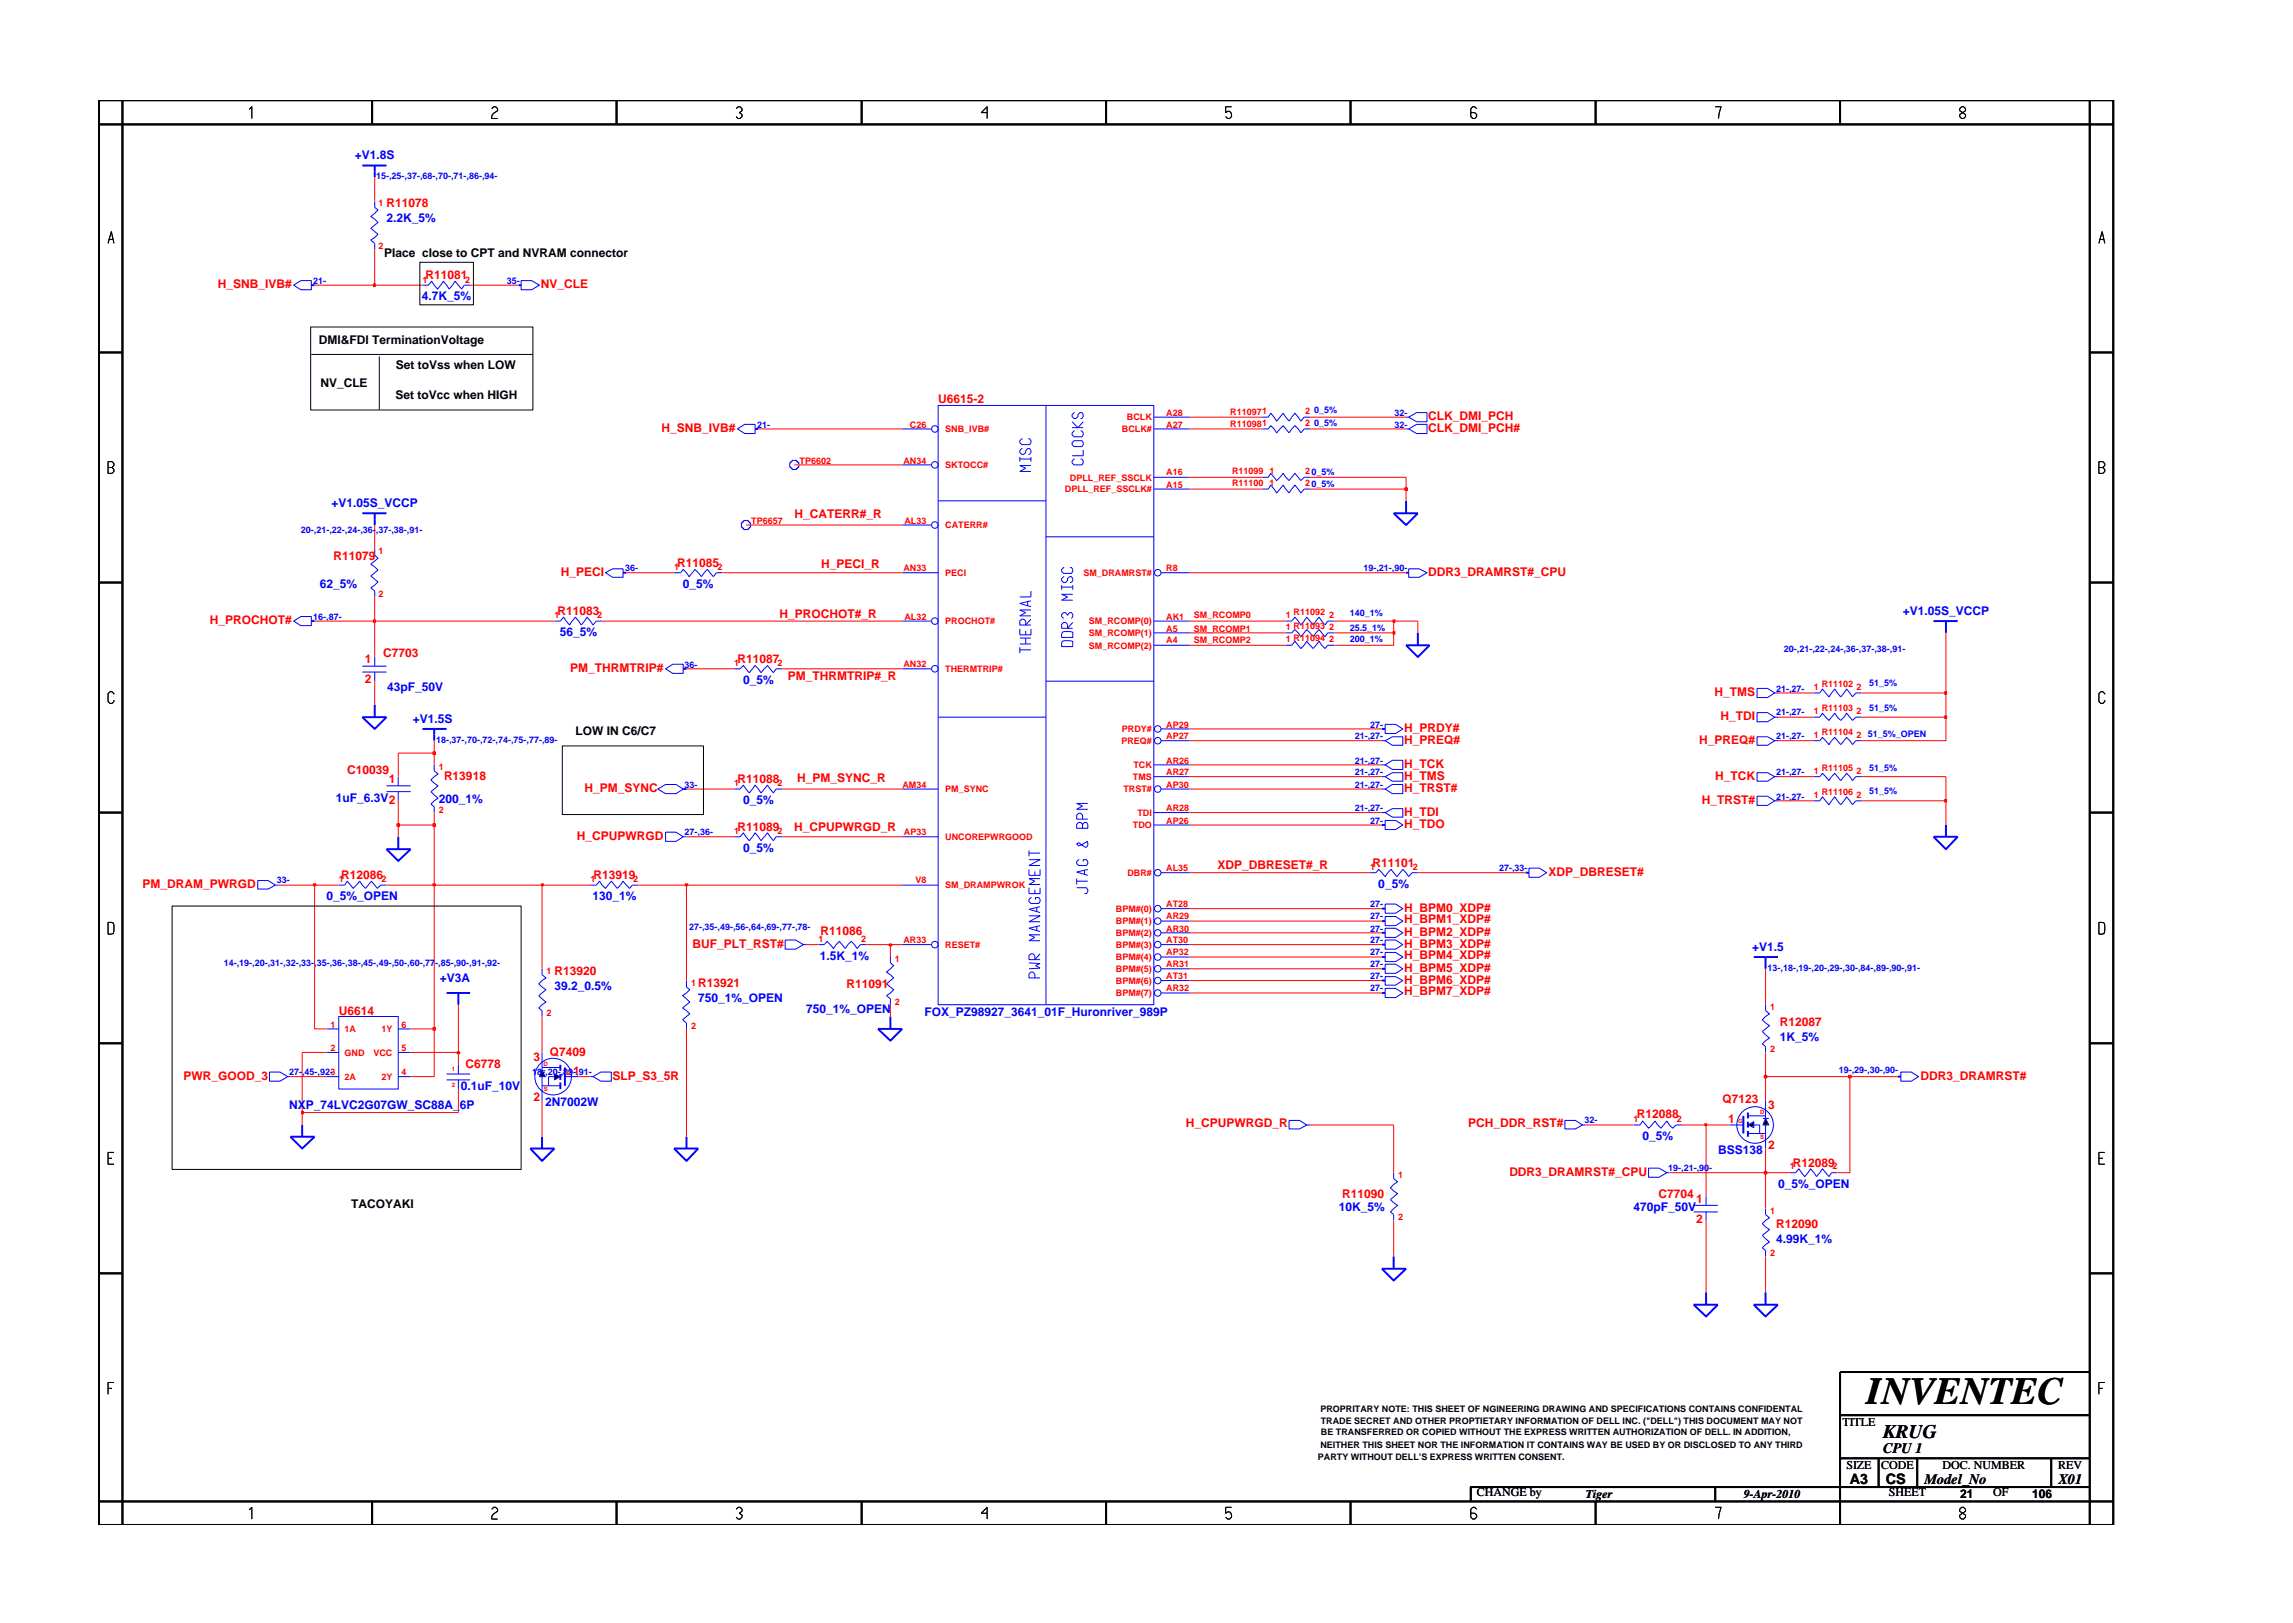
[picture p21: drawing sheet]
<svg xmlns="http://www.w3.org/2000/svg" width="297mm" height="210mm" viewBox="0 0 297 210" stroke-linecap="round" stroke-linejoin="round" font-family="sans-serif">
<defs><g id="words">
<text font-size="5" x="241.8" y="181.9">INVENTEC</text>
<text font-size="2.5" x="244" y="186.3">KRUG</text>
<g font-size="1.9">
<text x="244" y="188.2">CPU 1</text>
<text x="239.6" y="192.2">A3</text>
<text x="244.3" y="192.3">CS</text>
<text x="249.3" y="192.2">Model_No</text>
<text x="266.6" y="192.2">X01</text>
</g>
<g font-size="1.6" fill="#00f">
<text x="46" y="20.6">+V1.8S</text>
<text x="50.1" y="28.8">2.2K_5%</text>
<text x="54.7" y="38.9">4.7K_5%</text>
<text x="43" y="65.7">+V1.05S_VCCP</text>
<text x="41.4" y="76.1">62_5%</text>
<text x="88.5" y="76.1">0_5%</text>
<text x="72.5" y="82.4">56_5%</text>
<text x="246.5" y="79.7">+V1.05S_VCCP</text>
<text x="50.2" y="89.5">43pF_50V</text>
<text x="96.3" y="88.6">0_5%</text>
<text x="53.5" y="93.6">+V1.5S</text>
<text x="43.5" y="103.9">1uF_6.3V2</text>
<text x="56.8" y="104.1">200_1%</text>
<text x="96.3" y="104.2">0_5%</text>
<text x="96.3" y="110.3">0_5%</text>
<text x="42.3" y="116.6">0_5%_OPEN</text>
<text x="76.8" y="116.6">130_1%</text>
<text x="178.6" y="115">0_5%</text>
<text x="106.2" y="124.4">1.5K_1%</text>
<text x="227" y="123.2">+V1.5</text>
<text x="57" y="127.3">+V3A</text>
<text x="71.8" y="128.2">39.2_0.5%</text>
<text x="90.5" y="129.8">750_1%_OPEN</text>
<text x="104.4" y="131.3">750_1%_OPEN</text>
<text x="119.7" y="131.7">FOX_PZ98927_3641_01F_Huronriver_989P</text>
<text x="230.6" y="134.9">1K_5%</text>
<text x="37.5" y="143.7">NXP_74LVC2G07GW_SC88A_6P</text>
<text x="59.7" y="141.2">0.1uF_10V</text>
<text x="70.6" y="143.3">2N7002W</text>
<text x="212.8" y="147.7">0_5%</text>
<text x="222.6" y="149.5">BSS138</text>
<text x="230.4" y="153.9">0_5%_OPEN</text>
<text x="173.4" y="156.8">10K_5%</text>
<text x="211.6" y="156.9">470pF_50V</text>
<text x="230.1" y="161">4.99K_1%</text>
</g>
<g font-size="1.6" fill="#f00">
<text x="50.1" y="26.9">R11078</text>
<text x="28.2" y="37.3">H_SNB_IVB#</text>
<text x="55.1" y="36.2">R11081</text>
<text x="70" y="37.3">NV_CLE</text>
<text x="121.5" y="52.3">U6615-2</text>
<text x="85.7" y="56">H_SNB_IVB#</text>
<text x="185" y="54.4">CLK_DMI_PCH</text>
<text x="185" y="56">CLK_DMI_PCH#</text>
<text x="102.9" y="67.1">H_CATERR#_R</text>
<text x="43.2" y="72.6">R11079</text>
<text x="72.6" y="74.6">H_PECI</text>
<text x="87.7" y="73.4">R11085</text>
<text x="106.4" y="73.6">H_PECI_R</text>
<text x="185" y="74.6">DDR3_DRAMRST#_CPU</text>
<text x="27.2" y="80.9">H_PROCHOT#</text>
<text x="72.2" y="79.7">R11083</text>
<text x="101" y="80">H_PROCHOT#_R</text>
<text x="47.3" y="85.9">1</text>
<text x="47.3" y="88.5">2</text>
<text x="49.6" y="85.1">C7703</text>
<text x="73.9" y="87">PM_THRMTRIP#</text>
<text x="95.5" y="85.9">R11087</text>
<text x="102" y="88.1">PM_THRMTRIP#_R</text>
<text x="181.9" y="94.8">H_PRDY#</text>
<text x="222.1" y="90.2">H_TMS</text>
<text x="222.9" y="93.2">H_TDI</text>
<text x="45" y="100.3">C10039</text>
<text x="50.4" y="101.5">1</text>
<text x="57.5" y="101">R13918</text>
<text x="95.5" y="101.5">R11088</text>
<text x="103.3" y="101.3">H_PM_SYNC_R</text>
<text x="181.9" y="96.4">H_PREQ#</text>
<text x="181.9" y="99.5">H_TCK</text>
<text x="181.9" y="101">H_TMS</text>
<text x="220.1" y="96.4">H_PREQ#</text>
<text x="222.2" y="101">H_TCK</text>
<text x="75.7" y="102.6">H_PM_SYNC</text>
<text x="95.5" y="107.6">R11089</text>
<text x="102.9" y="107.7">H_CPUPWRGD_R</text>
<text x="181.9" y="102.6">H_TRST#</text>
<text x="181.9" y="105.7">H_TDI</text>
<text x="181.9" y="107.3">H_TDO</text>
<text x="220.5" y="104.1">H_TRST#</text>
<text x="44.2" y="113.8">R12086</text>
<text x="74.7" y="108.8">H_CPUPWRGD</text>
<text x="76.9" y="113.8">R13919</text>
<text x="157.7" y="112.6">XDP_DBRESET#_R</text>
<text x="177.8" y="112.3">R11101</text>
<text x="200.6" y="113.5">XDP_DBRESET#</text>
<text x="18.5" y="115">PM_DRAM_PWRGD</text>
<text x="181.9" y="118.1">H_BPM0_XDP#</text>
<text x="181.9" y="119.6">H_BPM1_XDP#</text>
<text x="89.7" y="122.8">BUF_PLT_RST#</text>
<text x="106.3" y="121.2">R11086</text>
<text x="181.9" y="121.2">H_BPM2_XDP#</text>
<text x="181.9" y="122.8">H_BPM3_XDP#</text>
<text x="181.9" y="124.3">H_BPM4_XDP#</text>
<text x="181.9" y="125.9">H_BPM5_XDP#</text>
<text x="43.9" y="131.5">U6614</text>
<text x="71.8" y="126.3">R13920</text>
<text x="90.5" y="127.9">R13921</text>
<text x="109.7" y="128">R11091</text>
<text x="181.9" y="127.4">H_BPM6_XDP#</text>
<text x="181.9" y="128.9">H_BPM7_XDP#</text>
<text x="69.1" y="137.4">3</text>
<text x="71.2" y="136.8">Q7409</text>
<text x="230.6" y="133">R12087</text>
<text x="23.8" y="139.9">PWR_GOOD_3</text>
<text x="60.3" y="138.4">C6778</text>
<text x="69.1" y="142.7">2</text>
<text x="74.3" y="139.3">1</text>
<text x="79.4" y="139.9">SLP_S3_5R</text>
<text x="223.1" y="142.9">Q7123</text>
<text x="229.1" y="143.7">3</text>
<text x="248.8" y="139.9">DDR3_DRAMRST#</text>
<text x="153.6" y="146.1">H_CPUPWRGD_R</text>
<text x="190.2" y="146">PCH_DDR_RST#</text>
<text x="212" y="144.9">R12088</text>
<text x="223.9" y="145.5">1</text>
<text x="229.1" y="148.9">2</text>
<text x="173.8" y="155.1">R11090</text>
<text x="195.5" y="152.3">DDR3_DRAMRST#_CPU</text>
<text x="214.8" y="155.2">C7704</text>
<text x="219.7" y="155.8">1</text>
<text x="232.3" y="151.2">R12089</text>
<text x="219.7" y="158.5">2</text>
<text x="230.1" y="159">R12090</text>
</g>
<g font-size="1.6">
<text x="49.8" y="33.3">Place close to CPT and NVRAM connector</text>
<text x="41.3" y="44.5">DMI&amp;FDI TerminationVoltage</text>
<text x="51.3" y="47.8">Set toVss when LOW</text>
<text x="41.5" y="50.1">NV_CLE</text>
<text x="51.2" y="51.6">Set toVcc when HIGH</text>
<text x="74.6" y="95.2">LOW IN C6/C7</text>
<text x="45.5" y="156.5">TACOYAKI</text>
<text x="238.7" y="184.8">TITLE</text>
<text x="239.2" y="190.4">SIZE</text>
<text x="243.7" y="190.4">CODE</text>
<text x="251.7" y="190.4">DOC. NUMBER</text>
<text x="266.6" y="190.4">REV</text>
<text x="191.3" y="193.8">CHANGE by</text>
<text x="205.4" y="194.1">Tiger</text>
<text x="225.9" y="194.1">9-Apr-2010</text>
<text x="244.7" y="193.8">SHEET</text>
<text x="253.9" y="194.1">21</text>
<text x="258.2" y="193.8">OF</text>
<text x="263.3" y="194.1">106</text>
</g>
<g font-size="1.2" fill="#00f">
<text x="48.7" y="23.2">15-,25-,37-,68-,70-,71-,86-,94-</text>
<text x="40.6" y="36.8">21-</text>
<text x="65.7" y="36.8">35-</text>
<text x="170.2" y="53.5">0_5%</text>
<text x="180.6" y="53.9">32-</text>
<text x="98.1" y="55.4">21-</text>
<text x="170.2" y="55.1">0_5%</text>
<text x="180.6" y="55.4">32-</text>
<text x="169.9" y="63.1">0_5%</text>
<text x="169.9" y="61.5">0_5%</text>
<text x="39" y="69">20-,21-,22-,24-,36-,37-,38-,91-</text>
<text x="81" y="74">36-</text>
<text x="176.6" y="74">19-,21-,90-</text>
<text x="40.6" y="80.3">16-,87-</text>
<text x="174.8" y="83.2">200_1%</text>
<text x="174.8" y="79.8">140_1%</text>
<text x="174.9" y="81.7">25.5_1%</text>
<text x="88.7" y="86.5">36-</text>
<text x="230.1" y="89.6">21-,27-</text>
<text x="231.1" y="84.4">20-,21-,22-,24-,36-,37-,38-,91-</text>
<text x="242.1" y="88.9">51_5%</text>
<text x="175.5" y="95.8">21-,27-</text>
<text x="177.5" y="94.3">27-</text>
<text x="230.1" y="95.8">21-,27-</text>
<text x="230.1" y="92.7">21-,27-</text>
<text x="241.9" y="95.4">51_5%_OPEN</text>
<text x="242.1" y="92.1">51_5%</text>
<text x="56.5" y="96.3">18-,37-,70-,72-,74-,75-,77-,89-</text>
<text x="175.5" y="98.9">21-,27-</text>
<text x="175.5" y="100.4">21-,27-</text>
<text x="230.1" y="100.4">21-,27-</text>
<text x="242.1" y="99.9">51_5%</text>
<text x="88.7" y="102.1">33-</text>
<text x="175.5" y="102.1">21-,27-</text>
<text x="175.5" y="105.1">21-,27-</text>
<text x="177.5" y="106.7">27-</text>
<text x="230.1" y="103.6">21-,27-</text>
<text x="242.1" y="102.9">51_5%</text>
<text x="88.7" y="108.2">27-,36-</text>
<text x="194.2" y="112.9">27-,33-</text>
<text x="35.8" y="114.4">33-</text>
<text x="177.5" y="117.5">27-</text>
<text x="177.5" y="119.1">27-</text>
<text x="29" y="125.1">14-,19-,20-,31-,32-,33-,35-,36-,38-,45-,49-,50-,60-,77-,85-,90-,91-,92-</text>
<text x="89.3" y="120.4">27-,35-,49-,56-,64-,69-,77-,78-</text>
<text x="177.5" y="123.7">27-</text>
<text x="177.5" y="125.3">27-</text>
<text x="177.5" y="120.7">27-</text>
<text x="177.5" y="122.2">27-</text>
<text x="229" y="125.8">13-,18-,19-,20-,29-,30-,84-,89-,90-,91-</text>
<text x="177.5" y="126.9">27-</text>
<text x="177.5" y="128.4">27-</text>
<text x="37.5" y="139.3">27-,45-,92-3</text>
<text x="68.9" y="139.3">18-,20-,89-,91-</text>
<text x="238.2" y="139.1">19-,29-,30-,90-</text>
<text x="205.3" y="145.5">32-</text>
<text x="216.1" y="151.8">19-,21-,90-</text>
</g>
<g font-size="1.2" fill="#f00">
<text x="49.1" y="26.7">1</text>
<text x="49.1" y="32.3">2</text>
<text x="54.7" y="36.6">1</text>
<text x="60.3" y="36.6">2</text>
<text x="151.1" y="53.9">A28</text>
<text x="159.4" y="53.7">R110971</text>
<text x="169.1" y="53.6">2</text>
<text x="117.9" y="55.4">C26</text>
<text x="122.5" y="56">SNB_IVB#</text>
<text x="145.3" y="56">BCLK#</text>
<text x="146" y="54.5">BCLK</text>
<text x="151.1" y="55.4">A27</text>
<text x="159.4" y="55.3">R110981</text>
<text x="169.1" y="55.2">2</text>
<text x="103.6" y="60.1">TP6602</text>
<text x="117" y="60.1">AN34</text>
<text x="122.5" y="60.6">SKTOCC#</text>
<text x="137.9" y="63.8">DPLL_REF_SSCLK#</text>
<text x="138.6" y="62.3">DPLL_REF_SSCLK</text>
<text x="151.1" y="63.2">A15</text>
<text x="151.1" y="61.6">A16</text>
<text x="159.6" y="62.9">R11100</text>
<text x="159.6" y="61.4">R11099</text>
<text x="164.5" y="61.4">1</text>
<text x="164.5" y="62.9">1</text>
<text x="169.1" y="61.4">2</text>
<text x="169.1" y="62.9">2</text>
<text x="49.1" y="71.7">1</text>
<text x="97.3" y="67.8">TP6657</text>
<text x="117.2" y="67.8">AL33</text>
<text x="122.5" y="68.4">CATERR#</text>
<text x="49.1" y="77.3">2</text>
<text x="87.3" y="73.9">1</text>
<text x="92.9" y="73.9">2</text>
<text x="117" y="74">AN33</text>
<text x="122.5" y="74.6">PECI</text>
<text x="140.3" y="74.6">SM_DRAMRST#</text>
<text x="151.1" y="74">R8</text>
<text x="71.8" y="80">1</text>
<text x="77.4" y="80">2</text>
<text x="117.2" y="80.3">AL32</text>
<text x="122.5" y="80.9">PROCHOT#</text>
<text x="141.1" y="80.9">SM_RCOMP(0)</text>
<text x="141.1" y="82.4">SM_RCOMP(1)</text>
<text x="151.1" y="80.3">AK1</text>
<text x="151.1" y="81.8">A5</text>
<text x="151.1" y="83.3">A4</text>
<text x="154.7" y="80.1">SM_RCOMP0</text>
<text x="154.7" y="81.9">SM_RCOMP1</text>
<text x="154.7" y="83.3">SM_RCOMP2</text>
<text x="166.6" y="80">1</text>
<text x="166.6" y="81.6">1 R11093</text>
<text x="166.6" y="83.2">1 R11094</text>
<text x="167.6" y="79.6">R11092</text>
<text x="172.2" y="80">2</text>
<text x="172.2" y="81.6">2</text>
<text x="172.2" y="83.2">2</text>
<text x="95.1" y="86.3">1</text>
<text x="100.7" y="86.3">2</text>
<text x="117" y="86.5">AN32</text>
<text x="122.5" y="87.1">THERMTRIP#</text>
<text x="141.1" y="84">SM_RCOMP(2)</text>
<text x="235" y="89.4">1</text>
<text x="236" y="89">R11102</text>
<text x="240.5" y="89.4">2</text>
<text x="145.3" y="94.9">PRDY#</text>
<text x="151.1" y="94.3">AP29</text>
<text x="151.1" y="95.8">AP27</text>
<text x="235" y="92.5">1</text>
<text x="235" y="95.6">1</text>
<text x="236" y="95.2">R11104</text>
<text x="236" y="92.1">R11103</text>
<text x="240.5" y="92.5">2</text>
<text x="240.5" y="95.6">2</text>
<text x="56.8" y="99.8">1</text>
<text x="95.1" y="101.8">1</text>
<text x="100.7" y="101.8">2</text>
<text x="145.3" y="96.4">PREQ#</text>
<text x="146.8" y="101">TMS</text>
<text x="146.8" y="99.5">TCK</text>
<text x="151.1" y="98.9">AR26</text>
<text x="151.1" y="100.4">AR27</text>
<text x="235" y="100.3">1</text>
<text x="236" y="99.9">R11105</text>
<text x="240.5" y="100.3">2</text>
<text x="56.8" y="105.3">2</text>
<text x="116.9" y="102.1">AM34</text>
<text x="122.5" y="102.6">PM_SYNC</text>
<text x="145.5" y="102.6">TRST#</text>
<text x="146.8" y="107.3">TDO</text>
<text x="147.3" y="105.7">TDI</text>
<text x="151.1" y="102.1">AP30</text>
<text x="151.1" y="105.1">AR28</text>
<text x="151.1" y="106.7">AP26</text>
<text x="235" y="103.4">1</text>
<text x="236" y="103">R11106</text>
<text x="240.5" y="103.4">2</text>
<text x="95.1" y="108.1">1</text>
<text x="100.7" y="108.1">2</text>
<text x="117.1" y="108.2">AP33</text>
<text x="122.5" y="108.8">UNCOREPWRGOOD</text>
<text x="146" y="113.5">DBR#</text>
<text x="151.1" y="112.9">AL35</text>
<text x="177.5" y="112.7">1</text>
<text x="183" y="112.7">2</text>
<text x="43.9" y="114.2">1</text>
<text x="49.4" y="114.2">2</text>
<text x="76.5" y="114.2">1</text>
<text x="82" y="114.2">2</text>
<text x="118.6" y="114.4">V8</text>
<text x="122.5" y="115.1">SM_DRAMPWROK</text>
<text x="144.6" y="118.1">BPM#(0)</text>
<text x="144.6" y="119.7">BPM#(1)</text>
<text x="151.1" y="117.5">AT28</text>
<text x="151.1" y="119.1">AR29</text>
<text x="106" y="122">1</text>
<text x="111.6" y="122">2</text>
<text x="115.9" y="124.6">1</text>
<text x="117" y="122.2">AR33</text>
<text x="122.5" y="122.8">RESET#</text>
<text x="144.6" y="121.3">BPM#(2)</text>
<text x="144.6" y="122.8">BPM#(3)</text>
<text x="144.6" y="124.4">BPM#(4)</text>
<text x="144.6" y="125.9">BPM#(5)</text>
<text x="151.1" y="120.7">AR30</text>
<text x="151.1" y="122.2">AT30</text>
<text x="151.1" y="123.7">AP32</text>
<text x="151.1" y="125.3">AR31</text>
<text x="70.8" y="126.2">1</text>
<text x="70.8" y="131.7">2</text>
<text x="89.5" y="127.7">1</text>
<text x="115.9" y="130.2">2</text>
<text x="144.6" y="127.5">BPM#(6)</text>
<text x="144.6" y="129.1">BPM#(7)</text>
<text x="151.1" y="126.9">AT31</text>
<text x="151.1" y="128.4">AR32</text>
<text x="229.3" y="130.8">1</text>
<text x="42.8" y="133.1">1</text>
<text x="42.8" y="136.2">2</text>
<text x="44.6" y="133.7">1A</text>
<text x="44.6" y="136.8">GND</text>
<text x="48.4" y="136.8">VCC</text>
<text x="49.4" y="133.7">1Y</text>
<text x="52" y="133.1">6</text>
<text x="52" y="136.2">5</text>
<text x="89.5" y="133.3">2</text>
<text x="229.3" y="136.3">2</text>
<text x="44.6" y="139.9">2A</text>
<text x="49.4" y="139.9">2Y</text>
<text x="52" y="139.3">4</text>
<text x="211.6" y="145.3">1</text>
<text x="217.2" y="145.3">2</text>
<text x="181.1" y="152.6">1</text>
<text x="231.8" y="151.5">1</text>
<text x="237.4" y="151.5">2</text>
<text x="181.1" y="158.1">2</text>
<text x="229.3" y="157.3">1</text>
<text x="229.3" y="162.8">2</text>
</g>
<g font-size="1.2">
<text x="171.1" y="182.9">PROPRITARY NOTE: THIS SHEET OF NGINEERING DRAWING AND SPECIFICATIONS CONTAINS CONFIDENTAL</text>
<text x="171.1" y="184.4">TRADE SECRET AND OTHER PROPTIETARY INFORMATION OF DELL INC. (&quot;DELL&quot;) THIS DOCUMENT MAY NOT</text>
<text x="171.1" y="186">BE TRANSFERRED OR COPIED WITHOUT THE EXPRESS WRITTEN AUTHORIZATION OF DELL. IN ADDITION,</text>
<text x="170.7" y="189.1">PARTY WITHOUT DELL’S EXPRESS WRITTEN CONSENT.</text>
<text x="171.1" y="187.6">NEITHER THIS SHEET NOR THE INFORMATION IT CONTAINS WAY BE USED BY OR DISCLOSED TO ANY THIRD</text>
</g>
<g font-size=".8" fill="#f00">
<text x="58.5" y="140.8">2</text>
<text x="58.5" y="138.7">1</text>
<text x="70.4" y="138.1">D</text>
<text x="70.5" y="141.4">S</text>
<text x="73.3" y="139.2">G</text>
<text x="225.2" y="145.5">G</text>
<text x="228" y="144.3">D</text>
<text x="228" y="147.5">S</text>
</g>
</g></defs>
<g fill="none" stroke="#00f" stroke-width=".13">
<path d="M38 36.9l1-.5h1.3v1.1h-1.3zM48.5 26.1v.8l.5 .3-1 .9 1 .7-1 .8 1 .7-1 .8 .5 .4v.8M54.7 36.9h.8l.4-.5 .8 1.1 .7-1.1 .8 1.1 .8-1.1 .8 1.1 .3-.6h.8M67.5 36.4h1.4l1 .5-1 .6h-1.4zM95.5 55.6l1-.6h1.3v1.2h-1.3zM102.4 59.9l.2-.3h.6l.3 .4v.5l-.3 .3h-.6l-.3-.3v-.5zM116.9 55.6h3.7M121.5 52.5h28v77.7h-28zM132.1 59.5h1.4M132.1 59.2v.6M132.4 58.1l-.3 .3v.2l.3 .3h.2l.3-.3v-.2l.2-.3h.3l.1 .3v.2l-.1 .3h-.2M132.4 56.8l-.3 .3v.2l.3 .3h1l.1-.3v-.2l-.1-.3h-.2"/>
<path d="M133.5 59.2v.6M135.5 52.5v77.7M138.9 57.3l.2-.2h1.1l.1 .2v.3l-.1 .3h-1.1l-.2-.3zM138.9 55.4h1.4M138.9 54.6l.7 .8 .7-.8M139.2 59.5l-.3 .2v.3l.2 .2h1.1l.1-.2v-.3l-.1-.2h-.2M139.2 55.8l-.3 .3v.2l.2 .3h1.1l.1-.3v-.2l-.1-.3h-.2M139.2 53.5l-.3 .2v.3l.2 .2h.3l.2-.2v-.3l.3-.2h.3l.1 .2v.3l-.1 .2h-.2M140.3 58.3v.7h-1.4M149.5 55.6h4.6M149.5 54h4.6M163.5 55.6h.8l.3-.5 .8 1 .8-1 .8 1 .8-1 .7 1 .4-.5h.8"/>
<path d="M163.5 54h.8l.3-.5 .8 1.1 .8-1.1 .8 1.1 .8-1.1 .7 1.1 .4-.6h.8M182.1 55.6h.4M182.1 54h.4M182.5 55.6l1-.6h1.4v1.2h-1.4zM182.5 54l1-.5h1.4v1.1h-1.4zM48.5 71.1v.8l.5 .4-1 .8 1 .8-1 .7 1 .8-1 .7 .5 .5v.7M78.4 74.2l1-.5h1.3v1.1h-1.3zM87.3 74.2h.9l.3-.4 .8 .9 .7-.9 .9 .9 .7-.9 .8 .9 .4-.5h.8M96.1 67.7l.3-.3h.5l.3 .4v.5l-.3 .3h-.5l-.4-.3v-.5zM116.9 74.2h4.6M116.9 68h3.7M116.9 60.2h3.7"/>
<path d="M121.5 64.9h14M133.1 77.9v.6M133.5 60.3h-1.4l.8 .3-.8 .5h1.4M133.5 76.6v.7h-1.4M133.5 79h-1.4l.8 .4-.8 .4h1.4M133.5 77.8l-1.4 .4 1.4 .4M135.5 69.5h14M137.5 75.8v.6M137.5 76.1h1.5M137.9 74.7l-.4 .3v.2l.3 .3h.2l.3-.3v-.2l.2-.3h.3l.2 .3v.2l-.2 .3h-.2M137.9 73.5l-.4 .3v.2l.3 .3h1l.2-.3v-.2l-.2-.3h-.2M139 77h-1.5l.8 .3-.8 .5h1.5"/>
<path d="M139 75.8v.6M149.5 63.4h4.6M149.5 61.8h4.6M150.4 74.2h3.7M163.5 61.8h.8l.3-.5 .8 1 .8-1 .8 1 .8-1 .7 1 .4-.5h.8M163.5 63.4h.8l.3-.5 .8 1 .8-1 .8 1 .8-1 .7 1 .4-.5h.8M182.5 73.7h1.3l1.1 .5-1.1 .6h-1.3zM38 80.5l1-.6h1.3v1.2h-1.3zM46.9 86.3h3.2M46.9 87.1h3.2M48.5 85.1v1.2M48.5 87.1v1.2"/>
<path d="M56.2 99.1v.8l.6 .4-1 .7 1 .8-1 .8 1 .8-1 .8 .4 .3v.8M71.8 80.5h.8l.4-.5 .8 1 .7-1 .8 1 .8-1 .7 1 .4-.5h.8M86.2 86.6l1-.6h1.3v1.2h-1.3zM95.1 86.6h.8l.4-.4 .8 1 .7-1 .8 1 .8-1 .8 1 .3-.6h.9M116.9 86.6h3.7M116.9 80.5h3.7M121.5 92.9h14M132.1 81.5v.7h1.4v-.7M132.1 83.8v.8M132.1 84.2h1.4M132.1 83.4h1.4M132.1 82.7h1.4"/>
<path d="M132.9 81.7v.5M132.9 82.7v.7M133.5 80.2l-.6 .8v-.5l-.3-.3h-.2l-.3 .3v.5h1.4M135.5 88.3h14M137.6 83.1l.3-.1 1.1 .1v.7h-1.5zM137.6 81.9l.3-.1 1.1 .1v.7h-1.5zM137.8 80.1l-.3-.2v-.3l.3-.2h.2l.3 .3 .2-.3h.3l.2 .2v.3l-.2 .2M139 80.6l-.7 .8v-.5l-.3-.3h-.2l-.3 .3v.5h1.5M149.5 83.6h4.6M149.5 82h4.6M149.5 80.5h4.6M149.5 99.1h4.6"/>
<path d="M150.4 96h3.7M150.4 94.4h3.7M166.6 83.6h.7l.5-.5 .7 .9 .8-.9 .8 .9 .8-.9 .7 .9 .4-.4h.8M166.6 82h.7l.5-.4 .7 .9 .8-.9 .8 .9 .8-.9 .7 .9 .4-.5h.8M166.6 80.5h.7l.5-.5 .7 1 .8-1 .8 1 .8-1 .7 1 .4-.5h.8M179 96h.4M179 99.1h.4M179.4 96l1-.6h1.3v1.1h-1.3zM179.4 99.1l1-.6h1.3v1.2h-1.3zM179.4 93.8h1.4l.9 .6-.9 .6h-1.4zM227.6 89.2h1.4l.9 .6-.9 .6h-1.4zM227.6 92.3h1.4l.9 .6-.9 .6h-1.4z"/>
<path d="M227.6 95.4h1.4l.9 .6-.9 .5h-1.4zM229.9 89.8h.4M229.9 96h.4M229.9 92.9h.4M235 89.8h.7l.4-.5 .8 1 .8-1 .7 1 .8-1 .8 1 .4-.5h.8M235 92.9h.7l.4-.5 .8 .9 .8-.9 .7 .9 .8-.9 .8 .9 .4-.4h.8M235 96h.7l.4-.5 .8 1 .8-1 .7 1 .8-1 .8 1 .4-.5h.8M33.4 114.1h1.3l1 .6-1 .5h-1.3zM35.7 114.7h.4M43.9 114.7h.7l.4-.5 .7 .9 .9-.9 .8 .9 .7-.9 .8 .9 .4-.4h.8M50.1 101.8h3.1M50.1 102.6h3.1"/>
<path d="M51.6 100.6v1.2M51.6 102.6v1.1M76.5 114.7h.7l.5-.5 .7 .9 .8-.9 .8 .9 .7-.9 .9 .9 .3-.4h.8M85.2 102.2l1-.6h1.4l.9 .6-.9 .6h-1.4zM86.2 107.8h1.4l.9 .6-.9 .6h-1.4zM88.5 108.4h.4M95.1 108.4h.8l.4-.5 .8 1 .7-1 .8 1 .8-1 .8 1 .3-.5h.9M95.1 102.2h.8l.4-.5 .8 1 .7-1 .8 1 .8-1 .8 1 .3-.5h.9M116.9 102.2h4.6M116.9 114.7h4.6M116.9 108.4h4.6M133.3 118.6h1.4l-1.4 .8h1.4"/>
<path d="M133.3 115v.8h1.4v-.8M133.3 112.6v.8h1.4v-.8M133.3 111.4h1.4l-1.4 .7h1.4M133.3 110.2v.7M133.3 110.5h1.4M133.6 116.3l-.3 .2v.3l.2 .2h1.1l.1-.2v-.3l-.1-.2h-.5v.2M134.1 112.9v.5M134.1 115.3v.5M134.3 117.5v.6M134.7 119.9l-1.4 .4 1.4 .4M134.7 117.5l-1.4 .3 1.4 .4M134.7 113.8h-1.4l.8 .4-.8 .4h1.4"/>
<path d="M139.5 115h1.2l.2 .3v.2l-.2 .3h-.2M139.5 113.8v.8M139.5 114.2h1.4M139.8 111.4l-.3 .2v.3l.2 .2h1l.2-.2v-.3l-.2-.2h-.4v.2M140.2 106.8l.3-.3h.2l.2 .3v.5h-1.4v-.5l.2-.3h.3l.2 .3v.5M140.2 106.1v-.5l-.2-.2h-.3l-.2 .2v.5h1.4M140.5 112.7v.6M140.7 109l.2 .2v.3l-.2 .3h-.1l-.9-.6-.2 .1 .2 .3 1.2-.6M140.9 112.6l-1.4 .4 1.4 .4M140.9 104.1h-1.4l.7 .3-.7 .4h1.4M149.5 100.6h4.6M149.5 105.3h4.6"/>
<path d="M149.5 106.9h4.6M150.4 102.2h3.7M150.4 113.1h3.7M150.4 117.7h3.7M150.4 119.3h3.7M177.5 113.1h.8l.3-.5 .8 1 .8-1 .8 1 .7-1 .8 1 .4-.5h.8M179 102.2h.4M179 100.6h.4M179 105.3h.4M179.4 102.2l1-.6h1.3v1.2h-1.3zM179.4 117.1h1.4l.9 .6-.9 .6h-1.4zM179.4 106.3h1.4l.9 .6-.9 .6h-1.4z"/>
<path d="M179.4 118.7h1.4l.9 .6-.9 .6h-1.4zM179.4 100.6l1-.5h1.3v1.1h-1.3zM179.4 105.3l1-.5h1.3v1.1h-1.3zM198.1 112.5h1.3l.9 .6-.9 .6h-1.3zM227.6 100.1h1.4l.9 .5-.9 .6h-1.4zM227.6 103.2h1.4l.9 .5-.9 .6h-1.4zM229.9 100.6h.4M229.9 103.7h.4M235 100.6h.7l.4-.4 .8 .9 .8-.9 .7 .9 .8-.9 .8 .9 .4-.5h.8M235 103.7h.7l.4-.5 .8 1.1 .8-1.1 .7 1.1 .8-1.1 .8 1.1 .4-.6h.8M34.9 138.9h1.4l1 .6-1 .6h-1.4zM37.3 139.5h.3"/>
<path d="M42.3 139.5h1.6M42.3 133.3h1.6M42.3 136.3h1.6M43.9 131.7h7.7v9.4h-7.7zM51.6 139.5h1.6M51.6 133.3h1.6M51.6 136.3h1.6M57.9 139.1h3M57.9 139.9h3M59.4 138v1.1M59.4 139.9v1.2M69.9 138.7h.7"/>
<path d="M70.2 138.7l.4 .8h-.7zM70.2 125.5v.8l.5 .4-.9 .8 .9 .7-.9 .8 .9 .8-.9 .8 .4 .3v.8M70.2 138.3h2.4M70.2 136.3v2.4M70.2 139.5v3.1M71.8 139.1l.8 .4-.8 .4zM71.8 139.5h-.7v1.2M73.2 139.5h1.8M76.5 139.5h.3M76.8 139.5l1-.6h1.4v1.2h-1.4zM88.9 127v.9l.5 .3-1 .8 1 .8-1 .8 1 .7-1 .8 .5 .4v.8M101.7 121.8h1.4l1 .6-1 .6h-1.4z"/>
<path d="M104.1 122.4h.3M106 122.4h.8l.3-.5 .9 1 .7-1 .8 1 .8-1 .7 1 .4-.5h.8M115.3 124v.7l.5 .4-1 .8 1 .8-1 .8 1 .7-1 .8 .5 .4v.8M116.9 122.4h3.7M133.3 124.7l1.4 .1-.6 .3 .6 .3-1.4 .1M134.1 126.7v-.5l-.3-.3h-.3l-.2 .3v.5h1.4M134.3 120v.6M134.7 123.6l-.6 .7v-.5l-.3-.2h-.3l-.2 .2v.5h1.4M134.7 121.1h-1.4l.8 .3-.8 .5h1.4M150.4 122.4h3.7M150.4 120.8h3.7M150.4 124h3.7"/>
<path d="M150.4 125.5h3.7M150.4 127h3.7M150.4 128.6h3.7M179.4 123.4h1.4l.9 .6-.9 .6h-1.4zM179.4 124.9h1.4l.9 .6-.9 .6h-1.4zM179.4 120.3h1.4l.9 .5-.9 .6h-1.4zM179.4 126.5h1.4l.9 .5-.9 .6h-1.4zM179.4 128h1.4l.9 .6-.9 .6h-1.4zM179.4 121.8h1.4l.9 .6-.9 .6h-1.4zM228.7 130.2v.7l.5 .4-.9 .8 .9 .8-.9 .7 .9 .9-.9 .7 .4 .4v.7M246.2 138.9h1.4l.9 .6-.9 .6h-1.4zM70.2 140.7h2.4"/>
<path d="M167 145.1h1.3l1 .6-1 .5h-1.3zM169.3 145.7h.4M180.5 151.9v.8l.5 .4-.9 .8 .9 .7-.9 .8 .9 .8-.9 .8 .4 .3v.8M202.7 145.1h1.4l.9 .6-.9 .5h-1.4zM205 145.7h.4M211.6 145.7h.9l.3-.5 .8 1 .8-1 .8 1 .7-1 .8 1 .4-.5h.8M213.6 151.3h1.3l1 .6-1 .6h-1.3zM215.9 151.9h.4M219.4 156.2h3.1M219.4 157h3.1M221 155.1v1.1M221 157v1.1"/>
<path d="M224.1 145.7h1.7M226.4 145.7l.8-.4v.8zM226.4 146.8h2.3M226.4 144.6h2.3M227.2 145.7h.8v1.1M228.4 144.9h.7M228.7 144.9l.4 .8h-.7zM228.7 156.6v.7l.5 .5-.9 .7 .9 .8-.9 .7 .9 .9-.9 .8 .4 .3v.8M228.7 142.6v2.3M228.7 145.7v3.1M231.8 151.9h.8l.4-.5 .8 1 .8-1 .7 1 .8-1 .8 1 .4-.5h.7"/>
<circle cx="121.1" cy="55.6" r=".42"/>
<circle cx="121.1" cy="60.2" r=".42"/>
<circle cx="121.1" cy="68" r=".42"/>
<circle cx="150" cy="74.2" r=".42"/>
<circle cx="121.1" cy="86.6" r=".42"/>
<circle cx="121.1" cy="80.5" r=".42"/>
<circle cx="150" cy="96" r=".42"/>
<circle cx="150" cy="94.4" r=".42"/>
<circle cx="150" cy="102.2" r=".42"/>
<circle cx="150" cy="113.1" r=".42"/>
<circle cx="150" cy="119.3" r=".42"/>
<circle cx="150" cy="117.7" r=".42"/>
<circle cx="71.7" cy="139.5" r="2.37"/>
<circle cx="121.1" cy="122.4" r=".42"/>
<circle cx="150" cy="124" r=".42"/>
<circle cx="150" cy="125.5" r=".42"/>
<circle cx="150" cy="120.8" r=".42"/>
<circle cx="150" cy="122.4" r=".42"/>
<circle cx="150" cy="128.6" r=".42"/>
<circle cx="150" cy="127" r=".42"/>
<circle cx="227.4" cy="145.7" r="2.37"/>
</g>
<g fill="none" stroke="#00f" stroke-width=".25">
<path d="M40.3 36.9h.5M46.9 21.4h3.2M48.5 21.4v1.6M67.2 36.9h.3M97.8 55.6h.4M46.9 66.5h3.2M48.5 66.5v1.5M80.7 74.2h.4M180.5 66.5h3.2l-1.6 1.5zM182.1 74.2h.4M182.1 64.9v1.6M40.3 80.5h.5"/>
<path d="M46.9 92.9h3.2l-1.6 1.5zM48.5 91.3v1.6M54.7 94.4h3.2M56.2 94.4v1.6M88.5 86.6h.4M179 94.4h.4M182.1 83.6h3.1l-1.5 1.5zM183.7 82v1.6M250.5 80.5h3.1M252.1 80.5v1.5M50.1 110h3.1l-1.6 1.5zM51.6 108.4v1.6"/>
<path d="M88.5 102.2h.4M179 117.7h.4M179 106.9h.4M179 119.3h.4M197.6 113.1h.5M250.5 108.4h3.1l-1.5 1.6zM252.1 106.9v1.5M57.9 128.6h3M59.4 128.6v1.6M72.6 138v.7M72.6 139.1v.8M73.2 138.3v2.4"/>
<path d="M113.7 133.3h3.2l-1.6 1.5zM115.3 131.7v1.6M179 124h.4M179 125.5h.4M179 128.6h.4M179 120.8h.4M179 127h.4M179 122.4h.4M227.2 124h3.1M228.7 124v1.5M245.8 139.5h.4M37.6 147.3h3.2l-1.7 1.5z"/>
<path d="M39.1 145.7v1.6M68.7 148.8h3.1l-1.6 1.6zM70.2 147.3v1.5M72.6 140.2v.9M87.3 148.8h3.2l-1.6 1.6zM88.9 147.3v1.5M225.8 144.6v2.2M226.4 144.1v.8M226.4 145.3v.8M226.4 146.5v.8M179 164.4h3.1l-1.6 1.5zM180.5 162.8v1.6"/>
<path d="M219.4 169h3.1l-1.5 1.5zM221 167.4v1.6M227.2 169h3.1l-1.6 1.5zM228.7 167.4v1.6"/>
</g>
<path d="M70.2 138.7l.4 .8h-.7zM71.8 139.1l.8 .4-.8 .4zM226.4 145.7l.8-.4v.8zM228.7 144.9l.4 .8h-.7z" fill="#000"/>
<path d="M180.5 145.7v6.2M180.5 158.1v4.7M216.3 151.9h12.4v4.7M221 145.7v9.4M221 158.1v9.3M228.7 162.8v4.6" fill="none" stroke="#f00" stroke-width=".13"/>
<path d="M228.5 151.8h.4v.3h-.4z" fill="#8e2323"/>
<path d="M88.9 133.3v14M239.6 139.5v12.4h-1.6M39.1 144.1v1.6M70.2 142.6v4.7M169.7 145.7h10.8M205.4 145.7h6.2M217.9 145.7h3.1M228.5 151.8h.4v.3h-.4zM228.7 148.8v3.1h3.1" fill="none" stroke="#f00" stroke-width=".13"/>
<path d="M220.8 145.6h.3v.2h-.3z" fill="#8e2323"/>
<path d="M220.8 145.6h.3v.2h-.3zM221 145.7h3.1" fill="none" stroke="#f00" stroke-width=".13"/>
<path d="M39.1 144h.2v.3h-.2z" fill-rule="evenodd" fill="#8e2323"/>
<path d="M37.6 139.5h4.7M39.1 136.3v7.8h20.3v-3M56.2 133.3v6.2h-3M75 139.5h1.5M228.7 139.5v3.1M39.1 144h.2v.3h-.2z" fill="none" stroke="#f00" stroke-width=".13"/>
<path d="M228.5 139.3h.4v.3h-.4z" fill-rule="evenodd" fill="#8e2323"/>
<path d="M228.5 139.3h.4v.3h-.4zM228.7 136.3v3.2h10.9" fill="none" stroke="#f00" stroke-width=".13"/>
<path d="M239.5 139.3h.3v.3h-.3z" fill-rule="evenodd" fill="#8e2323"/>
<path d="M39.1 136.3h3.2M53.2 136.3h6.2v1.7M239.5 139.3h.3v.3h-.3zM239.6 139.5h6.2" fill="none" stroke="#f00" stroke-width=".13"/>
<path d="M59.2 136.3h.3v.2h-.3z" fill="#8e2323"/>
<path d="M40.8 114.7v18.6h1.5M53.2 133.3h3M59.2 136.3h.3v.2h-.3zM59.4 130.2v6.1M70.2 131.7v4.6" fill="none" stroke="#f00" stroke-width=".13"/>
<path d="M56.1 133.1h.3v.4h-.3z" fill="#8e2323"/>
<path d="M56.2 114.7v18.6M70.2 114.7v10.8M88.9 114.7v12.3M56.1 133.1h.3v.4h-.3zM104.4 122.4h1.6M112.2 122.4h3.1v1.6M115.3 130.2v1.5M154.1 128.6h24.9M154.1 127h24.9M154.1 125.5h24.9M154.1 124h24.9M228.7 125.5v4.7" fill="none" stroke="#f00" stroke-width=".13"/>
<path d="M115.2 122.3h.3v.2h-.3z" fill-rule="evenodd" fill="#8e2323"/>
<path d="M36.1 114.7h4.7M154.1 119.3h24.9M154.1 117.7h24.9M115.2 122.3h.3v.2h-.3zM115.3 122.4h1.6M154.1 122.4h24.9M154.1 120.8h24.9" fill="none" stroke="#f00" stroke-width=".13"/>
<path d="M40.6 114.5h.3v.3h-.3z" fill-rule="evenodd" fill="#8e2323"/>
<path d="M40.6 114.5h.3v.3h-.3zM40.8 114.7h3.1M50.1 114.7h6.1" fill="none" stroke="#f00" stroke-width=".13"/>
<path d="M56.1 114.5h.3v.3h-.3z" fill-rule="evenodd" fill="#8e2323"/>
<path d="M56.1 114.5h.3v.3h-.3zM56.2 106.9v7.8h14" fill="none" stroke="#f00" stroke-width=".13"/>
<path d="M70.1 114.5h.3v.3h-.3z" fill-rule="evenodd" fill="#8e2323"/>
<path d="M70.1 114.5h.3v.3h-.3zM70.2 114.7h6.3M82.7 114.7h6.2" fill="none" stroke="#f00" stroke-width=".13"/>
<path d="M88.8 114.5h.3v.3h-.3z" fill-rule="evenodd" fill="#8e2323"/>
<path d="M51.6 106.9v1.5M88.8 114.5h.3v.3h-.3zM88.9 114.7h28M88.9 108.4h6.2M101.4 108.4h15.5M154.1 113.1h23.4M183.7 113.1h13.9" fill="none" stroke="#f00" stroke-width=".13"/>
<path d="M51.4 106.7h.4v.3h-.4z" fill="#8e2323"/>
<path d="M51.4 106.7h.4v.3h-.4zM51.6 103.7v3.2h4.6" fill="none" stroke="#f00" stroke-width=".13"/>
<path d="M56.1 106.7h.3v.3h-.3z" fill="#8e2323"/>
<path d="M56.1 106.7h.3v.3h-.3zM56.2 105.3v1.6M154.1 106.9h24.9M154.1 105.3h24.9M230.3 103.7h4.7M241.2 103.7h10.9v3.2" fill="none" stroke="#f00" stroke-width=".13"/>
<path d="M251.9 103.6h.3v.3h-.3z" fill="#8e2323"/>
<path d="M56.2 99.1v-1.5h-4.6v3M154.1 99.1h24.9M88.9 102.2h6.2M101.4 102.2h15.5M154.1 102.2h24.9M154.1 100.6h24.9M230.3 100.6h4.7M241.2 100.6h10.9v3.1M251.9 103.6h.3v.3h-.3z" fill="none" stroke="#f00" stroke-width=".13"/>
<path d="M56.1 97.4h.3v.3h-.3z" fill="#8e2323"/>
<path d="M56.1 97.4h.3v.3h-.3zM56.2 96v1.6M154.1 96h24.9M154.1 94.4h24.9M230.3 96h4.7M230.3 92.9h4.7M241.2 92.9h10.9v3.1h-10.9" fill="none" stroke="#f00" stroke-width=".13"/>
<path d="M251.9 92.7h.3v.4h-.3z" fill="#8e2323"/>
<path d="M48.5 88.3v3M230.3 89.8h4.7M241.2 89.8h10.9v3.1M251.9 92.7h.3v.4h-.3z" fill="none" stroke="#f00" stroke-width=".13"/>
<path d="M251.9 89.6h.3v.3h-.3z" fill="#8e2323"/>
<path d="M48.5 80.5v4.6M88.9 86.6h6.2M101.4 86.6h15.5M154.1 83.6h12.5M154.1 82h12.5M172.8 82h7.7v1.6h-7.7M251.9 89.6h.3v.3h-.3zM252.1 82v7.8" fill="none" stroke="#f00" stroke-width=".13"/>
<path d="M180.5 81.8h.2v.4h-.2z" fill-rule="evenodd" fill="#8e2323"/>
<path d="M40.8 80.5h7.7M180.5 81.8h.2v.4h-.2zM180.5 80.5v1.5M183.7 80.5v1.5" fill="none" stroke="#f00" stroke-width=".13"/>
<path d="M48.4 80.3h.2v.3h-.2z" fill-rule="evenodd" fill="#8e2323"/>
<path d="M48.5 77.3v3.2h23.3M48.4 80.3h.2v.3h-.2zM78 80.5h38.9M154.1 80.5h12.5M172.8 80.5h7.7" fill="none" stroke="#f00" stroke-width=".13"/>
<path d="M180.5 80.3h.2v.3h-.2z" fill-rule="evenodd" fill="#8e2323"/>
<path d="M48.5 68v3.1M81.1 74.2h6.2M93.6 74.2h23.3M96.6 68h20.3M154.1 74.2h28M154.1 63.4h9.4M169.7 63.4h12.4v1.5M180.5 80.3h.2v.3h-.2zM180.5 80.5h3.2" fill="none" stroke="#f00" stroke-width=".13"/>
<path d="M182 63.2h.3v.3h-.3z" fill="#8e2323"/>
<path d="M40.8 36.9h7.7M98.2 55.6h18.7M154.1 55.6h9.4M154.1 54h9.4M169.7 55.6h12.4M169.7 54h12.4M102.9 60.2h14M154.1 61.8h9.4M169.7 61.8h12.4v1.6M182 63.2h.3v.3h-.3z" fill="none" stroke="#f00" stroke-width=".13"/>
<path d="M48.4 36.8h.2v.3h-.2z" fill="#8e2323"/>
<path d="M48.4 36.8h.2v.3h-.2zM48.5 23v3.1M48.5 32.3v4.6h6.2M60.9 36.9h6.3" fill="none" stroke="#f00" stroke-width=".13"/>
<g fill="none" stroke="#000" stroke-width=".25">
<path d="M12.8 13h261v184.6h-261zM12.8 16.1h261M15.9 13v184.6M48.2 13v3.1M79.9 13v3.1M111.6 13v3.1M143.3 13v3.1M174.9 13v3.1M206.7 13v3.1M238.4 13v3.1M270.7 13v184.6M12.8 45.7h3.1"/>
<path d="M270.7 45.7h3.1M12.8 75.5h3.1M270.7 75.5h3.1M12.8 105.3h3.1M270.7 105.3h3.1M12.8 135.2h3.1M270.7 135.2h3.1M12.8 165h3.1M270.7 165h3.1M270.7 177.7h-32.3v19.9M12.8 194.5h261M48.2 194.5v3.1"/>
<path d="M79.9 194.5v3.1M111.6 194.5v3.1M143.3 194.5v3.1M174.9 194.5v3.1M206.7 194.5v3.1M222.2 192.6v1.9M238.4 183.3h32.3M238.4 188.9h32.3M243.4 188.9v3.7M248.4 188.9v3.7M265.7 188.9v3.7M270.7 192.6h-80.2v1.9"/>
</g>
<g fill="none" stroke="#000" stroke-width=".13">
<path d="M32.6 13.8v1.6v-1.6l-.3 .4zM64 13.8l-.3 .3 .3-.3h.2l.3 .3v.2l-.7 .5-.1 .6h.8h-.8l.1-.6 .7-.5v-.2l-.3-.3zM95.4 14.1l.2-.3h.3l.2 .3v.2l-.3 .3 .3 .2v.3l-.2 .3h-.3l-.2-.3M127.9 13.8v1.6v-1.6l-.8 .8h.8h-.8zM159.5 13.8h-.7v.8l.2-.2a.5 .5 0 0 1 .5 .7l-.2 .3h-.3l-.2-.3M190.8 13.8h.2l.3 .3-.3-.3h-.2l-.3 .3v1l.3 .3h.2l.3-.3v-.3l-.3-.2h-.5h.5l.3 .2v.3l-.3 .3h-.2l-.3-.3v-1zM222.2 13.8h.8l-.4 1.6 .4-1.6zM254.1 13.8l-.2 .3v.2l.7 .5v.3l-.2 .3h-.3l-.2-.3v-.3l.7-.5v-.2l-.2-.3zM14 31.5l.4-1.5 .4 1.5M14.1 31h.6M54.4 34h6.9v5.5h-6.9zM271.9 31.5l.4-1.5 .4 1.5"/>
<path d="M272 31h.6M14 59.8h.5l.3 .3v.2l-.3 .3h-.5h.5l.3 .2v.3l-.3 .2h-.5zM14 59.8h.5l.3 .3v.2l-.3 .3 .3 .2v.3l-.3 .2h-.5zM40.2 42.4h28.8v10.7h-28.8zM40.3 45.9h28.7M49.1 46.2v6.8M271.9 60.6h.5l.3-.3v-.2l-.3-.3h-.5v1.5h.5l.3-.2v-.3l-.3-.2M14 89.9l.3-.3h.2l.3 .3-.3-.3h-.2l-.3 .3v1l.3 .2h.2l.3-.2v-.2v.2l-.3 .2h-.2l-.3-.2zM72.8 96.6h18.3v8.9h-18.3zM272.7 89.9l-.3-.3h-.3l-.2 .3v1l.2 .2h.3l.3-.2v-.2M14 119.5l.7 .1 .1 .2-.1 1.1-.7 .1zM22.3 117.4h45.2v34.1h-45.2z"/>
<path d="M271.9 119.5l.7 .1 .1 .2-.1 1.1-.7 .1zM14 150.1h.5M14.8 149.3h-.8v1.5h.8M271.9 150.1h.5M272.7 149.3h-.8v1.5h.8M14 179.9h.5M14.8 179.1h-.8v1.5M271.9 179.1v1.5v-1.5h.8zM271.9 179.9h.5M32.3 195.6l.3-.3v1.5M63.7 195.5l.3-.2h.2l.3 .2v.3l-.5 .3-.3 .4v.3h.8M95.4 195.5l.2-.2h.3l.2 .2v.3l-.3 .2 .3 .3v.2l-.2 .3h-.3l-.2-.3"/>
<path d="M127.9 196h-.8l.8-.7v1.5M159.5 195.3h-.7v.7l.2-.1a.5 .5 0 0 1 .5 .6l-.2 .3h-.3l-.2-.3M190.8 195.3h.2l.3 .2-.3-.2h-.2l-.3 .2v1l.3 .3h.2l.3-.3v-.2l-.3-.3h-.5h.5l.3 .3v.2l-.3 .3h-.2l-.3-.3v-1zM222.2 195.3h.8l-.4 1.5M254.1 195.3l-.2 .2v.3l.7 .5v.2l-.2 .3h-.3l-.2-.3v-.2l.7-.5v-.3l-.2-.2z"/>
</g>
<use href="#words"/>
</svg>
